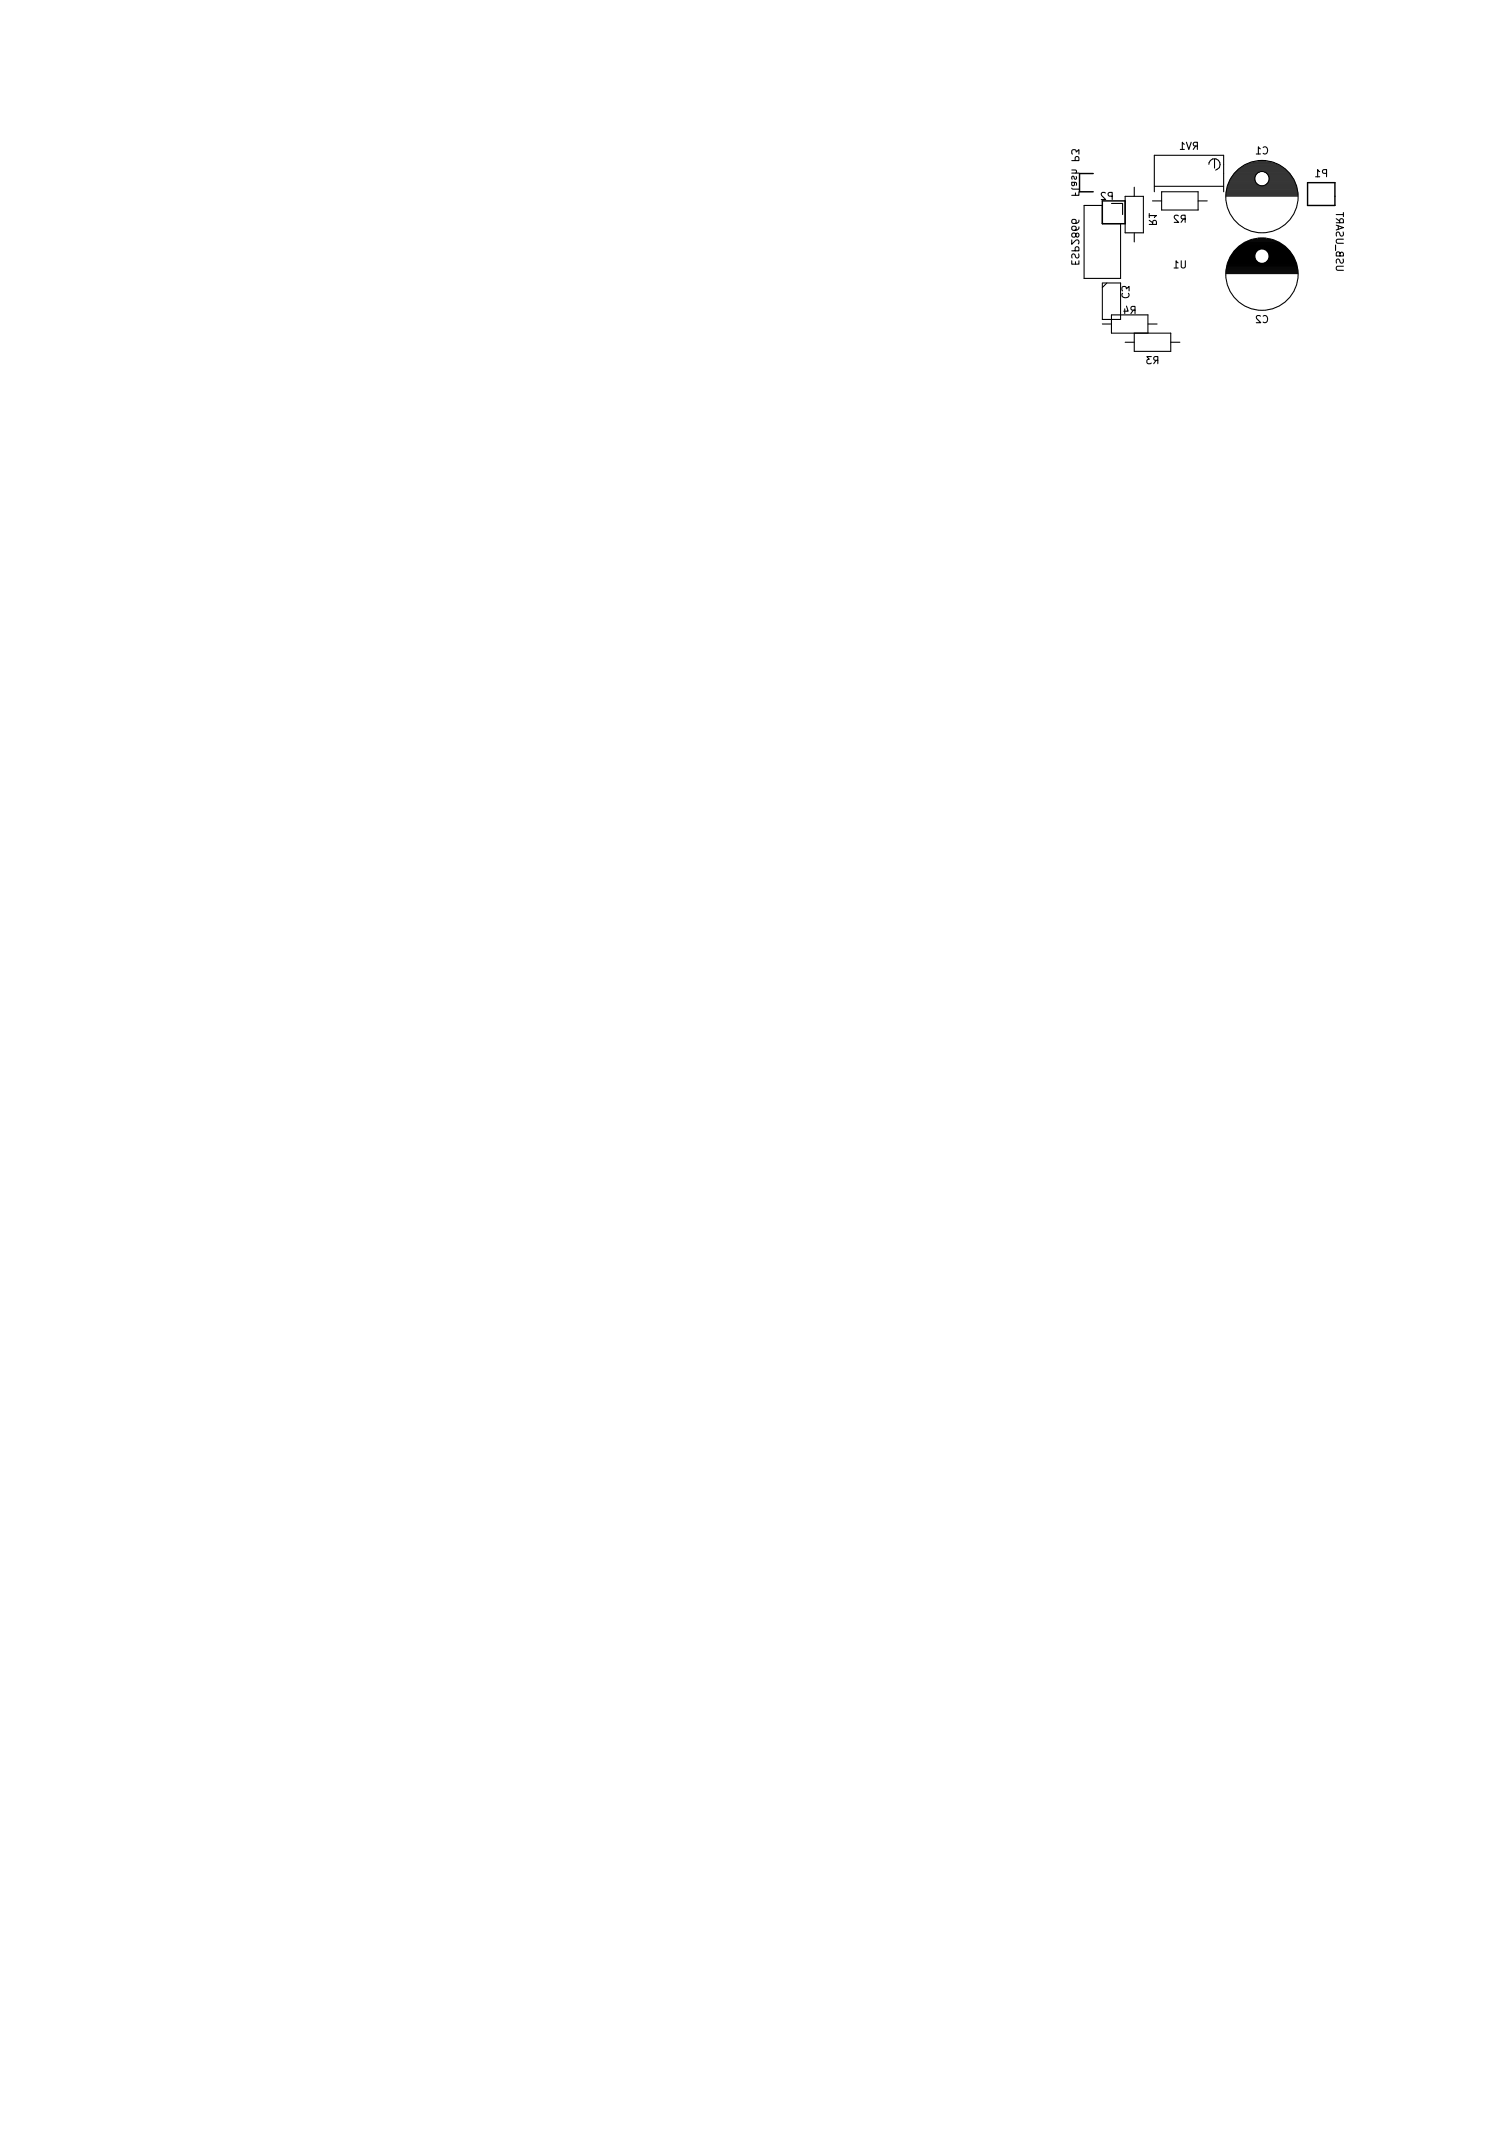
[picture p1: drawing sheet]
<svg xmlns="http://www.w3.org/2000/svg" width="210mm" height="297mm" viewBox="0 0 210 297" stroke-linecap="round" stroke-linejoin="round" font-family="sans-serif">
<path d="M152.2 24.2h-1.9v2.5h1.9M153.5 28h3.2v3.2h-3.2zM182.1 25.4h3.8v3.2h-3.8z" fill="none" stroke="#000" stroke-width=".2"/>
<g fill="none" stroke="#000" stroke-width=".15">
<path d="M165.2 19.8l.3 1 .4-1M149.2 36.3v.5h1v-.5M149.2 34.9h1l-.1-.5h-.2l-.1 .1-.1 .4M149.2 33.4v.6l.7-.6 .3 .2-.1 .4M149.2 22.4h1l-.1-.6h-.2l-.1 .1-.1 .5M149.2 26.2l.2 .1h.8M149.2 25.4h.6v.4M149.2 23.7h.6l.1 .3-.1 .1M149.2 24.1h1M149.3 25.4l-.1 .3 .2 .2 .2-.1 .1-.4M149.3 21.5l-.1-.5 .2-.2 .4 .1v.3l.4-.4v.7M149.8 26.9v.3"/>
<path d="M149.8 36.5v.3M149.8 32.6l-.2-.1h-.3l-.1 .1 .1 .4h.3l.2-.1 .1-.4h.3v.3l-.1 .2h-.1l-.2-.2M149.8 24.6l.1 .2-.1 .2-.2-.1-.1-.3h-.2v.4M150.2 35.4v.3l-.2 .2-.2-.1-.2-.4h-.3l-.1 .1 .1 .4M150.2 31.6v.3a.67 .67 0 0 1-1 0l.1-.4h.4l.1 .2v.2l-.1 .2M150.2 30.6v.3a.67 .67 0 0 1-1 0l.1-.3 .4-.1 .1 .2v.2l-.1 .2M150.2 26.7v.5h-1M151 28.6h2.5v2.6h2.5v7.6h-5zM153.5 39.4h2.5v5.1h-2.5v-5M153.9 26.9l-.4-.1-.2 .3 .7 .7h-.7M154.1 39.4l-.6 .6M154.8 28.3h1.5v1.6"/>
<path d="M154.9 27.3h-.5l-.1-.2v-.2l.6-.1v1M156.7 27.3h2.5v5.1h-2.5zM157.9 26.1v1.2M157.9 32.4v1.3M160 31.3h1l-.1-.6h-.2l-.2 .1v.5M160 30h1l-.3 .3M160 30.7l.5 .3M160 29.7v.6M160.5 28h1.2M160.7 25.9h9.7M160.7 26.7v-5.1h9.7v5.1M161.7 26.7h5.1v2.5h-5.1z"/>
<path d="M163.5 37.3h.5M164 36.6l-.2-.3v1M164.1 30.1l-.4-.1-.2 .3 .6 .7h-.6M164.3 20.8h.6M164.5 36.3v.8l.2 .2h.2l.1-.2v-.8M164.8 30.5l-.3 .5M164.9 20.1l-.3-.3v1M165 30.5l-.5-.1v-.1v-.2l.5-.1v1M166.5 20.3l-.3 .5M166.7 20.3h-.5v-.2v-.2l.5-.1v1M166.8 28h1.3M168.3 22.9a.79 .79 0 0 1 .8-.8 .79 .79 0 0 1 .8 .7 .79 .79 0 0 1-.6 .9"/>
<path d="M169.1 22.1v1.3M170.7 27.3h10M170.7 38.1h10M170.7 27.2h10M170.7 38h10M170.7 27h10M170.7 37.8h10M170.7 26.9h10M170.7 37.7h10M170.8 26.7h9.9M170.8 37.5h9.9M170.8 26.6h9.9"/>
<path d="M170.8 37.4h9.9M170.8 26.5h9.8M170.8 37.3h9.8M170.8 26.3h9.8M170.8 37.1h9.8M170.9 26.2h9.7M170.9 37h9.7M170.9 26h9.6M170.9 36.8h9.6M170.9 25.9h9.6M170.9 36.7h9.6M171 25.8h4.3"/>
<path d="M171 36.6h4.3M171 25.6h4.1M171 36.4h4.1M171.1 25.5h3.8M171.1 36.3h3.8M171.2 25.3h3.6M171.2 36.1h3.6M171.2 25.2h3.6M171.2 36h3.6M171.3 25.1h3.4M171.3 35.9h3.4M171.4 24.9h3.3"/>
<path d="M171.4 35.7h3.3M171.4 24.8h3.3M171.4 35.6h3.3M171.5 24.6h3.2M171.5 35.4h3.2M171.6 24.5h3.2M171.6 35.3h3.2M171.7 24.4h3.2M171.7 35.2h3.2M171.8 24.2h3.2M171.8 35h3.2M172 24.1h3.1"/>
<path d="M172 34.9h3.1M172.1 23.9h3.3M172.1 34.7h3.3M172.2 23.8h7M172.2 34.6h7M172.4 23.7h6.7M172.4 34.5h6.7M172.5 23.5h6.4M172.5 34.3h6.4M172.7 23.4h6M172.7 34.2h6M172.9 23.2h5.6"/>
<path d="M172.9 34h5.6M173.1 23.1h5.2M173.1 33.9h5.2M173.4 23h4.7M173.4 33.8h4.7M173.7 22.8h4.1M173.7 33.6h4.1M174 22.7h3.4M174 33.5h3.4M174.4 22.5h2.6M174.4 33.3h2.6M174.9 21.4h.6"/>
<path d="M175.2 22.4h1M175.2 33.2h1M175.5 20.7l-.3-.3v1M175.9 20.5a.47 .47 0 0 1 .6 .4 .47 .47 0 0 1-.4 .5l-.2-.1M176.1 23.9h3.3M176.1 34.7h3.3M176.2 25.8h4.2M176.2 36.6h4.2M176.3 24.1h3.2M176.3 34.9h3.2M176.4 25.6h4M176.4 36.4h4"/>
<path d="M176.5 24.2h3.1M176.5 35h3.1M176.5 25.5h3.8M176.5 36.3h3.8M176.6 24.4h3.1M176.6 35.2h3.1M176.6 25.3h3.7M176.6 36.1h3.7M176.6 24.5h3.2M176.6 35.3h3.2M176.7 25.2h3.5M176.7 36h3.5"/>
<path d="M176.7 24.6h3.2M176.7 35.4h3.2M176.7 25.1h3.4M176.7 35.9h3.4M176.7 24.8h3.3M176.7 35.6h3.3M176.7 24.9h3.4M176.7 35.7h3.4M183.2 24.6h.6M183.8 23.9l-.3-.3v1M184.7 24.1h-.5l-.1-.1 .1-.3 .5-.1v1M186 34.1v.8"/>
<path d="M186.1 31.4l1 .3-1 .3M186.1 31h1l-.1-.5h-.3h-.1l-.1 .5M186.1 30.5l.4 .3M186.1 29.9h1M186.3 31.5v.4M186.6 35.3l-.2-.2h-.2l-.1 .2v.3h1l-.1-.4-.2-.1-.2 .1v.4M187 36.1l.1 .4-.1 .1h-.3l-.2-.4-.2-.1-.2 .2v.3M187 32.3l.1 .4-.1 .1h-.3l-.2-.4-.2-.1-.2 .2v.4M187.1 37.1h-.8l-.2 .2v.2l.2 .1h.8M187.1 33.3h-.8l-.2 .2v.2l.2 .2h.8M187.1 29.6v.6M153.5 45.1h1.3"/>
<path d="M156.3 40.8a.47 .47 0 0 0 .3 .7 .47 .47 0 0 0 .6-.5l-.1-.2M156.3 40.5l-.1-.4 .2-.2h.3l.1 .3 .4-.3v.6M156.6 43v.7M156.7 47.7h1.2M156.8 42.6l.3 .7h-.6M157.8 43.2l-.3 .5M157.9 46.4v2.5h5.1v-2.5h-8.2v-2.5h5v2.5M158 43.2l-.4-.1-.1-.1v-.2l.5-.1v1M159.8 45.1h1.3M160.3 49.7h-.6l.3 .3-.3 .1v.5l.2 .1 .4-.1M161 50.2l-.4 .5M161.2 50.2l-.5-.1-.1-.1 .1-.3h.5v1"/>
<path d="M163 47.7h1.3M175.5 44l-.4-.1-.2 .3 .7 .7h-.7M175.9 44a.47 .47 0 0 1 .6 .4 .47 .47 0 0 1-.4 .5l-.2-.1"/>
<circle cx="175.7" cy="35.7" r="1"/>
<circle cx="175.7" cy="24.9" r="1"/>
<circle cx="175.7" cy="27.4" r="5"/>
<circle cx="175.7" cy="38.2" r="5"/>
</g>
</svg>
